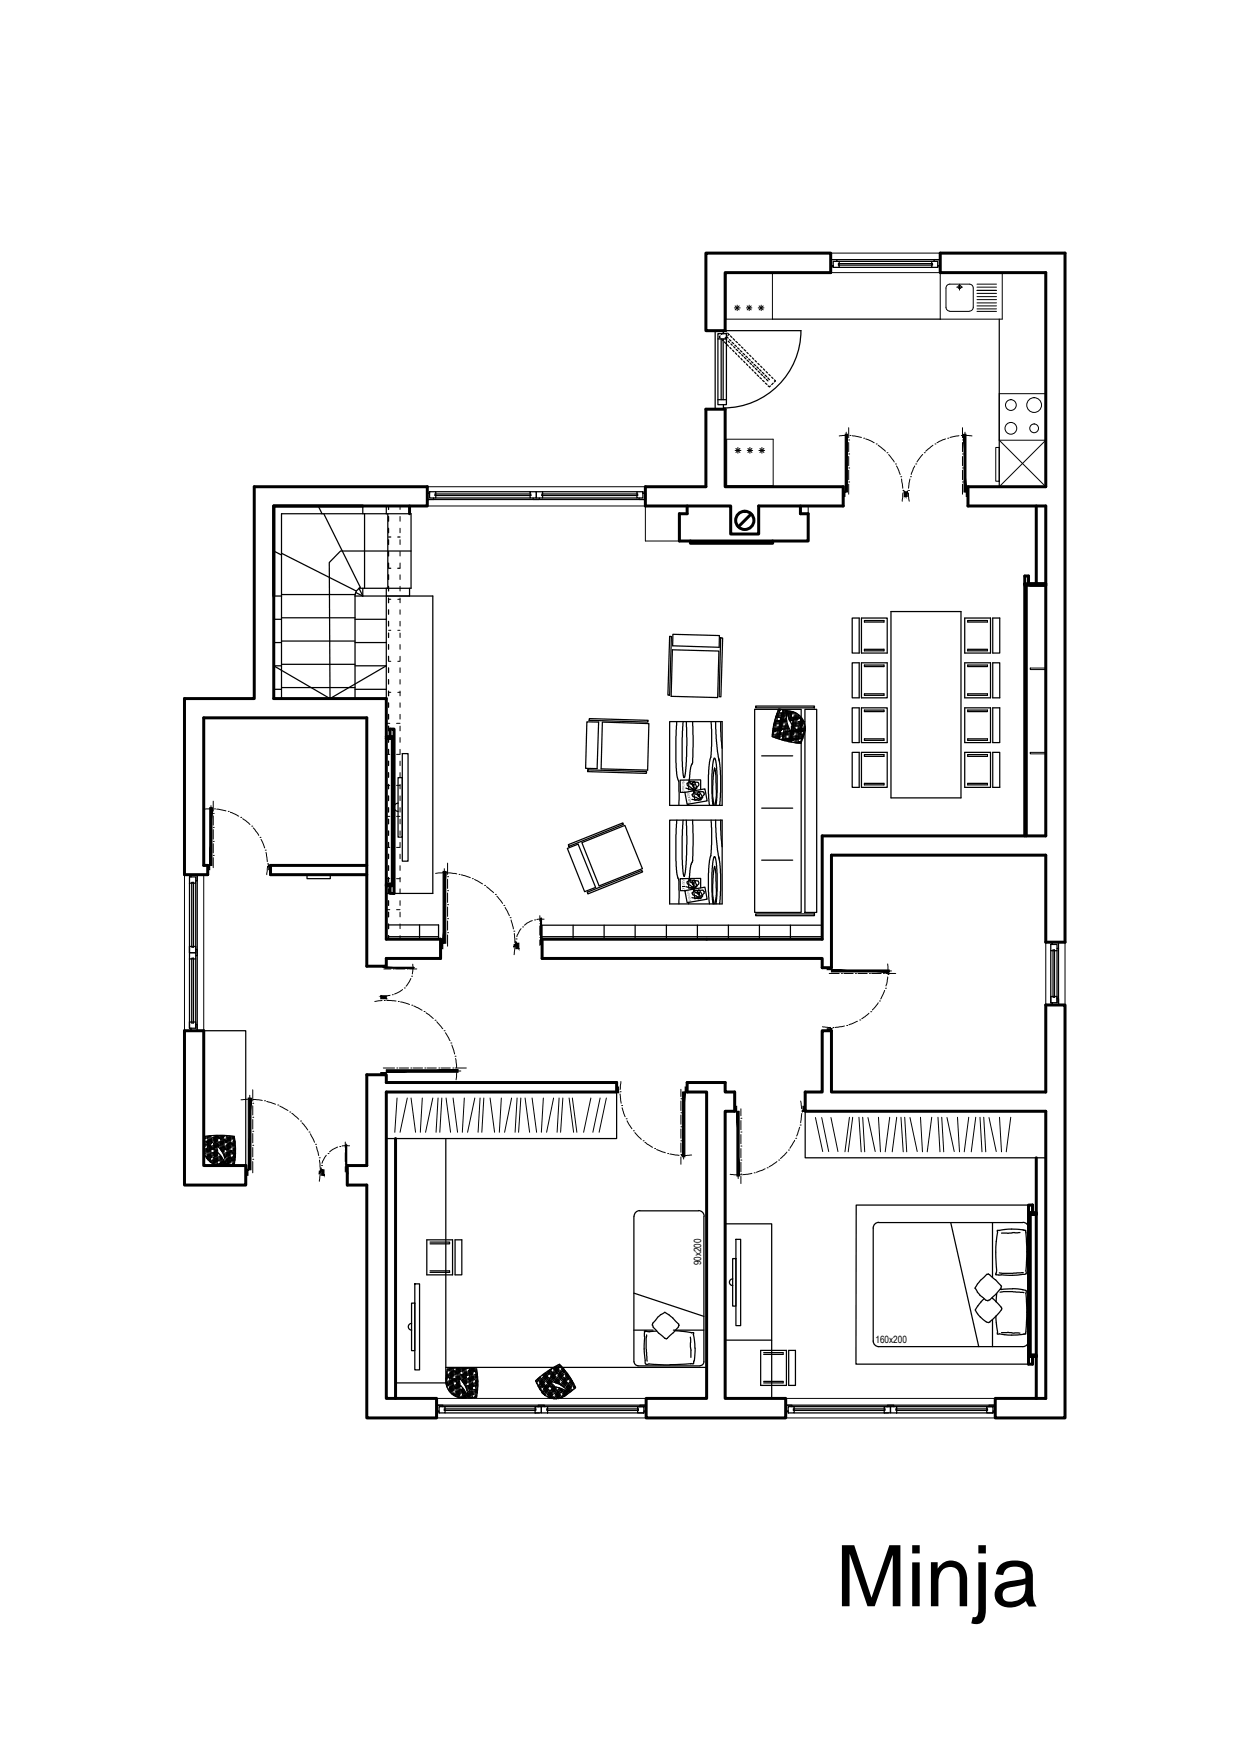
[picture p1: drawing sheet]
<svg xmlns="http://www.w3.org/2000/svg" width="210mm" height="297mm" viewBox="0 0 210 297" stroke-linecap="round" stroke-linejoin="round" font-family="sans-serif">
<defs><g id="words">
<text font-size="14.4" x="141.5" y="271.9">Minja</text>
<g font-size="1.7">
<text x="118.7" y="214.2" transform="rotate(-90 118.7 214.2)">90x200</text>
<text x="148.2" y="227.3">160x200</text>
</g>
</g></defs>
<!-- layer: zid -->
<g fill="none" stroke="#000" stroke-width=".51">
<path d="M119.5 42.8h21.1v3.3h-17.8v9.9h-3.3zM159.2 42.8h21.1v116.7h-3.3v-14.8h-36.3v19.1h-1.5v-1.6h-47.4v-3.2h47.4v-17.5h37.8v-55.9h-13.1v-3.2h13.1v-36.3h-17.8zM119.5 69.3h3.3v13.1h19.9v3.2h-14.3v4.8h-4.7v-4.8h-14.5v-3.2h10.3zM43 82.4h29.3v3.2h-26v32.6h19.1v40.8h9.2v3.2h-9.2v1.3h-3.3v-42h-27.6v25h.7v1.5h-4v-29.8h11.8zM61.4 85.6h-15.1v15.3M69.3 85.6v1.4M116.3 85.6v1.4h-1.3v4.6h21.8v-4.6h-1.3v-1.4M116.9 91.6v.3h13.9v-.3M127.2 87l-2.2 2.2M173.5 98.8h3.5v.3h-3.5zM173.7 99.1v42.4M174.1 98.8v-1.3h-.6v44"/>
<path d="M174.4 98.8h2.6M174.4 99.1h2.6M175.4 85.6v13.2M66 124.7v-1.3h.7v27.8h-.7v-1.3M66.4 125h-1h1v-.3h-1h1v25.2h-1h1v-.3h-1h1M62.1 146.5h-16.3v1.5h16.3M31.2 174.5h3.3v22.8h7.1v3.3h-10.4zM139.2 174.5h1.5v10.3h36.3v-14.7h3.3v69.9h-11.8v-3.3h8.5v-48.6h-40.7v-3.3h2.9zM62.1 181.9h3.3v1.3h39v1.6h-39v51.9h8.5v3.3h-11.8v-39.4h-3.3v-3.3h3.3zM67 192.7v44M116.3 183.2h6.5v1.6h1.6v3.3h-1.6v48.6h10.2v3.3h-23.6v-3.3h10.2v-51.9h-3.3zM175.4 196v40.7"/>
<path d="M174.4 205.5h1h-1v-.2h1h-1v24.3M174.8 205.3v-1.3h-.7v26.9h.7v-1.1M174.4 229.6h1h-1M174.8 229.6v1.3M175.4 229.3h-1v.3h1"/>
<circle cx="126.1" cy="88.1" r="1.55"/>
</g>
<!-- layer: tanka -->
<g fill="none" stroke="#000" stroke-width=".21">
<path d="M121.1 56v13.1M121.5 56.5h1.5v12h-1.5zM121.5 57.4h1.5M121.9 56.9l-.2 .1 .2 .2M122.1 57.4v10.2M122.2 57.4l.2 .3M122.4 56.4l-.3 .2M122.4 57.4v10.2M122.5 56.5v-.5l13.1-.1a13.1 13.1 0 0 1-13.1 13.1M122.5 57.4l-.1 .2M122.6 56.1l.2-.1 .2 .2M122.6 57.9l.2 .2"/>
<path d="M123.1 58.3l.2 .3M123.2 56.4l.2 .2M123.3 57.2l-.3-.2-.2 .2 .2 .3M123.3 57.7l.2 .3M123.4 56.6l-.2 .2M123.5 57.5l.2 .2M123.6 58.8l.2 .3M123.6 56.9l.3 .2M123.7 58.2l.2 .2M123.9 58l.3 .2M124 59.3l.2 .2M124.1 57.3l.3 .3"/>
<path d="M124.2 58.7l.2 .2M124.4 58.4l.3 .2M124.5 59.7l.2 .3M124.6 57.8l.2 .2M124.6 59.1l.3 .3M124.9 58.9l.2 .2M125 58.3l.3 .2M125.1 59.6l.2 .2M125.3 59.4l.3 .2M125.5 58.7l.3 .2M125.8 59.8l.3 .2M126 59.2l.2 .2"/>
<path d="M126.4 59.6l.2 .3M130.8 54h28.4M141 44.2h1.1v1.1h-1.1zM141.7 44.2v-.3h-1.1v1.1h.4h-.4M141.7 43.9h17.5M141.9 44.6h15.9v.3h-15.9zM142.1 44.2h15.6M142.1 45.3h15.6M157.7 44.2h1v1.1h-1zM158.1 44.2v-.3h1.1v1.1h-.5M169.1 54v28.4M121.5 67.6h1.5"/>
<path d="M122.5 68.5v.6M125 60.2l.2 .3M125.4 60.7l.2 .2M125.5 60l.3 .3M125.9 61.1l.2 .3M126 60.5l.3 .2M126.3 60.3l.2 .2M126.4 61.6l.2 .2M126.5 61l.2 .2M126.7 60.7l.3 .3M126.8 62.1l.2 .2M126.9 60.1l.2 .2"/>
<path d="M126.9 61.4l.3 .3M127.2 61.2l.3 .2M127.3 62.5l.2 .3M127.4 60.6l.2 .2M127.4 61.9l.3 .2M127.7 61.7l.2 .2M127.7 63l.3 .2M127.8 61l.2 .3M127.9 62.4l.2 .2M128.1 62.1l.3 .3M128.2 63.5l.2 .2M128.3 61.5l.2 .2"/>
<path d="M128.3 62.8l.3 .3M128.6 62.6l.2 .2M128.6 63.9l.3 .2M128.8 62l.2 .2M128.8 63.3l.3 .2M129.1 63l.2 .3M129.1 64.4l.3 .2M129.2 62.4l.2 .3M129.3 63.8l.2 .2M129.5 63.5l.3 .3M129.6 64.9l.2 .2M129.7 62.9l.2 .2"/>
<path d="M129.7 64.2l.3 .3M130 64l.2 .3M130 65.3l.2 .2 .2-.2M130.2 63.4l.2 .2M130.6 63.8l.2 .3M130.9 64.9l-.3 .2M131.1 64.3l.2 .2-.2 .1M46.3 93.3l1.4 .6M47.7 93.6l12.6 6.4M53.9 85.6l.6 1.4M54.5 87h7.2v12.6h-.9l.6 1.3M54.5 87h-6.8v31.2"/>
<path d="M54.8 87l6.2 12.4-.7 .6-.2 .6M61.4 85.6v1.4M61.4 99.6v1.3M61.7 87h7.9v12.6h-7.9M65.4 85.6v1.4M65.4 99.6v18.6M65.6 87v12.6M65.8 85.6v.6M65.8 87.4v.8M65.8 89.4v.8M65.8 91.4v.8M65.8 93.3v.8"/>
<path d="M65.8 95.3v.8M65.8 97.3v.8M65.8 99.2v.8M65.8 90.9h.4M65.8 96.2h.4M67.3 90.9h.4M67.3 96.2h.4M69.3 99.6v1.3M69.6 93.3h-12l-1.9 1.9 .2 23-9.6-5.5h1.4M72.3 83.5h.4h-.4v1h1.1v-.2M72.3 84.5h36.9M72.7 83.2h1.1v1.1h-1.1z"/>
<path d="M73.6 83.6h16.3v.3h-16.3zM73.8 84.3h15.9M73.8 83.2h15.9M89.7 83.2h1.1v1.1h-1.1zM90.2 84.3v.2h1.1v-.2M90.8 83.2h1v1.1h-1zM91.7 83.6h16.2v.3h-16.2zM91.8 84.3h16M91.8 83.2h16M107.8 83.2h1v1.1h-1zM109.2 83.5h-.4h.4v1h-1v-.2M46.3 100.9h1.4"/>
<path d="M46.3 104.8h1.4M46.3 108.8h1.4M46.3 116.7h1.4M47.7 100.6h12.4M47.7 104.6h12.4M47.7 108.5h12.4M47.7 112.4h12.4M47.7 116.4h12.4M60.1 100.9h13.2v50.3h-7.9M60.1 104.8h5.3M60.1 108.8h5.3M60.1 112.7h5.3l-9.5 5.5"/>
<path d="M60.1 116.7h5.3M60.1 100.6v17.6M60.2 100.3l1.2 .6M65.8 101.2v.8M65.8 103.2v.8M65.8 105.2v.8M65.8 107.1v.8M65.8 109.1v.8M65.8 111.1v.7M65.8 113v.8M65.8 115v.8M65.8 117v.8"/>
<path d="M65.8 119v.7M113.4 107.7h.3l-.3 10-.3-.1zM113.8 110l7.9 .2-.2 7.9-7.9-.2zM113.9 107.4l7.9 .2-.1 2-7.8-.3zM122 108h.3l-.3 9.9h-.3zM127.9 119.5h10v.3h-10zM144.3 119.8h1.1v5.9h-1.1zM144.3 112.2h1.1v5.9h-1.1zM144.3 104.6h1.1v5.9h-1.1zM145.8 119.8h4.4v5.9h-4.4zM145.8 112.2h4.4v5.9h-4.4zM145.8 104.6h4.4v5.9h-4.4z"/>
<path d="M146.3 105h3.3v.3h-3.3zM146.3 109.9h3.3v.3h-3.3zM146.3 112.6h3.3v.2h-3.3zM146.3 117.4h3.3v.3h-3.3zM150.8 103.5h11.9v31.5h-11.9zM163.3 119.8h4.4v5.9h-4.4zM163.3 104.6h4.4v5.9h-4.4zM163.3 112.2h4.4v5.9h-4.4zM167.2 105h-3.4v.3h3.4M167.2 109.9h-3.4v.3h3.4M167.2 112.6h-3.4v.2h3.4M167.2 117.4h-3.4v.3h3.4"/>
<path d="M168 119.8h1.2v5.9h-1.2zM168 112.2h1.2v5.9h-1.2zM168 104.6h1.2v5.9h-1.2zM65.8 120.9v.8M65.8 122.9v.8M65.8 124.8v.8M65.8 126.8v.8M65.8 128.8v.8M65.8 130.8v.8M65.8 132.8v.7M65.8 134.7v.8M65.8 136.7v.8"/>
<path d="M65.8 138.6v.8M67.4 131.6h.7v10.1h-.7zM67.4 135.9a.7 .7 0 0 0-.7 .7 .7 .7 0 0 0 .7 .7M68.1 127.6h1v18.2h-1zM99.3 122.2h2l-.2 7.9-2-.1zM99.5 130.3l10 .3-.1 .3-9.9-.3zM99.8 121.6l9.9 .3v.3l-10-.3zM102 122.2l7.8 .3-.2 7.8-7.8-.2zM113.4 122.1h8.8v14.2h-8.8zM113.4 138.8h8.8v14.2h-8.8zM114.6 122.1l-.2 2.6v4.3l.1 2 .3 1a2.49 2.49 0 0 1 .1 1.6v2.7M114.6 138.8l-.2 2.5v4.4l.3 2.8a1.41 1.41 0 0 1 .2 1.3v3.2"/>
<path d="M115.6 122.1l-.1 2.8v3.9l.2 2.6a.16 .16 0 0 0 0 .2 .16 .16 0 0 0 .2 0 .16 .16 0 0 0 0-.2l.3-3.3 .1-3.2-.2-2.8M115.6 138.8l-.1 2.7v4l.1 2 .2 .8 .2-.7 .2-2.9 .1-3.2-.2-2.7M115.9 134.1l3.4-.6 .4 2.1-3.4 .5zM116.6 136.1v.2M116.6 132v1.6l.9-.2-.2-.8-.2 .1 .2 .4 .2-.4M117.2 122.1l.1 4.9a6.3 6.3 0 0 1-.4 3.1l-.2 1.6 .1 .9 .2 .2 .5-.6 .5 1.2-.5 .4-1.1-.8-.1-.4 .5-.3 1.4 .1 .1 .6-1.1 .8-1.1-.4M117.2 138.8l.1 2.3-.1 4.6M117.4 133.9l.2 1.5 .9-.4-.4-.7-.1 .1 .3 .4 .1-.4M117.5 133.8l.2 .6 .2 .1 .4-.6 .6 1.1-.3 .4-.8-.4-.5-.2-.2-.3 .5-.4 1.4-.1 .2 .2v.3l-.9 1-1.2-.2M118.6 133.6v-1.6h-3.5l.1 2.1h.8M120.4 122.1v5l-.1 1-.2 .9-.2 2.1v3.2l.2 2M120.4 138.8l.1 4.2-.6 4.8v3.2l.2 2"/>
<path d="M120.7 136.3l-.2-2v-3.3l.3-2.4a.19 .19 0 0 1 0-.2 .19 .19 0 0 1 .3 0 .19 .19 0 0 1 0 .2l.3 2.5v3.1l-.2 2.1M120.8 136.3l-.2-1.5v-1.7l.2-2.1 .2-1 .2 1.2 .1 2.6v.9l-.3 1.6M121.1 122.1l.1 2.9 .5 3.8M121.1 138.8l.1 2.8 .5 3.8M121.7 128.4l.3 2.8v2.9l-.2 2.2M122 122.2v2.4l.2 2.1M122 138.8v2.5l.2 2M127.7 120.1h7.9v34.3h-7.9zM128.9 136.8h5.3M128.9 127.9h5.3M130.7 124.4h2.9v1.2M130.7 124.6h2.2"/>
<path d="M130.8 123.7v1M130.8 123.8h.5M130.8 123.7h1.3M130.8 123.4h2.1M130.8 123.3h2.7M131 122.6v1.8M131 124.8h1.1M131 122.7h.3M131 122.5h1.1M131 122.3h1.9M131.1 122.1h2.1M131.2 121.8v1.9"/>
<path d="M131.3 121.6h.1M131.3 121.4h.8v3M131.3 121.2v1.7M131.3 124.4v.5M131.3 124.2h3.1M131.3 123.1h2.2M131.3 122h1.9M131.3 121.2h1.6M131.4 121h1.7M131.5 120.8h1.7M131.6 120.7v1.4M131.6 123.7v1.3"/>
<path d="M131.7 120.2v1.2M131.7 122.9v2.2M131.7 120.3h.4M131.8 120.1h.3M131.9 120.1v.6M131.9 122.1v3M132.1 125.1h3M132.1 124h3M132.1 122.9h1.3M132.1 121.8h1M132.1 120.7h1.1M132.3 120.7v3"/>
<path d="M132.3 125.1v.1M132.5 120.1v2.8M132.5 124.4v.9M132.7 120.2v1.9M132.7 123.7v1.6M132.7 125.3h1.7M132.9 120.2v1.2M132.9 122.9v2.4M132.9 123.8h3M132.9 122.7h.4M132.9 121.6h.2M132.9 120.4h1.2"/>
<path d="M133 120.2v.5M133 122.1v3M133.3 122.4v2M133.3 120.7h1.3M133.3 120.8h1.1M133.3 121h.3M133.4 120.7v.6M133.4 123v.7M133.4 125.1v.4M133.5 125.5h.1M133.5 121.6h2.2M133.5 121.8h1.6"/>
<path d="M133.6 120.4v1.5M133.6 124.8h2.3M133.6 123.7h2.7M133.6 121.4h2M133.6 122h.8M133.8 123.6a3.9 3.9 0 0 1-.6-3.1l.2 .6a6 6 0 0 0 2.1 3.2M133.8 120.4v1.7M133.8 123.7v1.9M133.9 122.5h2.3M134 120.4v1M134 122.9v2.7M134 122.7h1.9"/>
<path d="M134.1 122.9h1v2.9M134.2 120.5v.2M134.2 122.1v3M134.3 123.1h.1M134.3 120.5a2.98 2.98 0 0 1 2 3M134.3 120.5l-2.5-.5-.8 2.6-.3 2M134.4 121.4v3M134.4 124.6h1.6M134.4 122.3h1.7M134.4 121.2h1M134.6 120.7v3M134.6 125.1v.6h1"/>
<path d="M134.6 123.4h1.7M134.7 120.7v2.2M134.7 124.4v1.3M134.9 120.8v1.3M134.9 123.7v2.1M135.1 120.9v.5M135.1 125.5h.6M135.1 124.4h.9M135.1 123.3h1.2M135.1 122.1h.9M135.1 121h.1M135.3 122.1v3"/>
<path d="M135.5 121.4v3M135.7 121.5v2.2M135.7 125.1v.3M135.9 121.8v1.1M135.9 124.4v.6h-3M135.9 124.2h.2M135.9 123.1h.4M135.9 122h.1M136 122.1h.1M136 123.7v.7M136.2 122.9v.8M136.3 120.1h1.9v34.3h-1.9z"/>
<path d="M136.3 123.6l-.7 2.2-2.2-.3-2.7-.8M144.3 127.3h1.1v6h-1.1zM145.8 127.3h4.4v6h-4.4zM146.3 120.2h3.3v.2h-3.3zM146.3 125.1h3.3v.2h-3.3zM146.3 127.7h3.3v.3h-3.3zM146.3 132.6h3.3v.2h-3.3zM163.3 127.3h4.4v6h-4.4zM167.2 120.2h-3.4v.2h3.4M167.2 125.1h-3.4v.2h3.4M167.2 127.7h-3.4v.3h3.4M167.2 132.6h-3.4v.2h3.4"/>
<path d="M168 127.3h1.2v6h-1.2zM32.1 148.4h1v1.1h-1zM32.1 149.5v11.7M32.3 148.4v-.4h1.1v1.1h-.3M32.5 149.4h.3v10.9h-.3zM33.1 149.5v11.7M33.4 148v26.5M52 148v.7h3.9v-.7M65.8 158.5h8.4M65.8 156.5h8.4v2.4M65.8 140.6v.8M65.8 142.6v.8"/>
<path d="M65.8 144.6v.7M65.8 146.5v.8M65.8 148.5v.8M65.8 150.5v.8M65.8 152.4v.8M65.8 154.4v.8M65.8 156.4v.8M65.8 158.4v.6M71 156.5v2.4M91.8 156.6h47.4M91.8 158.5h47.4M96 143.6l1.9-.7 2.9 7.3-1.8 .7z"/>
<path d="M96.2 143l9.2-3.7 .1 .2-9.2 3.8zM97 156.6v2.4M98.5 142.6l7.3-2.9 2.9 7.3-7.3 2.9zM99.4 151l9.3-3.7 .1 .3-9.3 3.7zM102.3 156.6v2.4M107.5 156.6v2.4M112.8 156.6v2.4M115.9 150.7l3.4-.5 .4 2-3.4 .6zM116.6 152.7v.3M116.6 148.7v1.6l.9-.3-.2-.7h-.2l.2 .5 .2-.4M117.2 146l-.3 .5-.2 2.2 .1 .5 .2 .2 .5-.5 .5 1.1-.5 .5-.6-.6-.5-.3-.1-.3 .5-.4 1.4 .2 .1 .5-1.1 .8-1.1-.3M117.2 145.6v.3"/>
<path d="M117.4 150.5l.2 1.6 .9-.5-.4-.6h-.1l.3 .5 .1-.5M117.5 150.5l.2 .5 .2 .2 .4-.6 .6 1-.3 .5-.8-.5-.5-.1-.2-.4 .5-.4h1.4l.2 .2v.3l-.9 .9-1.2-.2M118.1 156.6v2.4M118.6 150.3v-1.6h-3.5l.1 2h.8M120.7 153l-.2-2v-3.3l.2-1.9a.8 .8 0 0 1 .3-.8l.3 1.1 .1 1.7v3l-.2 2.2M120.8 153l-.2-1.5v-1.8l.2-2 .2-1.1 .2 1.2 .1 2.7v.9l-.3 1.6M121.7 145l.3 2.9v2.8l-.2 2.3M123.3 156.6v2.4M127.9 154.7h10v.3h-10zM128.6 156.6v2.4M128.9 145.6h5.3M133.8 156.6v2.4"/>
<path d="M177.9 159.9h1v1h-1zM178.1 159.5v.4v-.4h1.1v1h-.3M32.1 173h1v1h-1zM32.1 161.2h1v1.1h-1zM32.1 160.2h1v1h-1zM32.1 162.3v11.7M32.5 162.2h.3v10.9h-.3zM33.1 173.4h.3v1.1h-1.1v-.5v.5M33.1 160.7h.3v1.1h-.3M33.1 162.3v11.7M34.5 174.5h7.1v22.8M177.9 168.7h1v1h-1z"/>
<path d="M177.9 160.9v8.8M178.3 160.8h.2v8h-.2zM178.9 169h.3v1.1h-1.1v-.4v.4M178.9 160.9v8.8M179.2 160.5v9.6M34.5 194.8a2.98 2.98 0 0 0 2.6 2.5M34.5 194.6l.2 .8M34.6 192.8l.1 .3M34.7 192.5l1-.2 .1 .5M34.7 192.3l-.2 2.3M34.7 192.3l2.2-.1 2.8 .1M34.7 194l-.2 .1"/>
<path d="M35 195.1l-.4 .1M35 196.1h.1M35 195.3l.3 1.1M35 194.5l.5 2.1M35 193.8l.8 2.9M35.1 193l.7 2.9M35.1 192.3l.7 2.9 .9-.3M35.1 193.8a6 6 0 0 1 3.1 3.2 3.9 3.9 0 0 0-1.3-2.9M35.2 192.6l-.5 .1M35.2 196.2v.1M35.3 192.3l.5 2.1M35.4 193.7l-.9 .2 .2 .7"/>
<path d="M35.5 192.3l.3 1.3M35.7 194.8l-1.2 .2M35.9 195.9l-.9 .2M36.1 196.6l.1 .4M36.1 193.3l-1.6 .4M36.1 197h.1M36.1 195.8l.3 1.3M36.1 195l.5 2.2M36.1 194.3l.8 2.9M36.1 193.5l.8 2.9M36.2 192.7l.7 3M36.2 194.5l-1.7 .4"/>
<path d="M36.2 192.2l.7 2.7M36.4 192.2l.5 1.9M36.4 194.8h.1M36.6 192.2l.3 1.1 2.8-.6M36.6 195.5l-1.7 .4M36.7 192.2h-.1M36.8 193l-2.3 .5M36.8 192.2l.1 .4M36.9 195.1l-1.8 .4M36.9 196.6l-1.1 .3M37 195.2l-2.2 .5M37.1 194.1l-2.6 .6"/>
<path d="M37.2 197.2h.1M37.2 197.1v.2M37.2 196.3l.3 1M37.2 195.6l.4 1.7M37.2 194l.2 .6M37.2 193.3l.5 1.9M37.2 192.4l.8 3M37.4 192.2l.6 2.4M37.4 195.7l-.7 .2M37.5 195.8l.3 1.5M37.5 192.6l-2.9 .7 .1 .5M37.5 192.2l-1.6 .4"/>
<path d="M37.5 195.9l-1.5 .3M37.6 192.2l.4 1.6M37.6 196.3l-2 .4M37.6 196l-2.1 .6M37.7 193.7l-2.9 .7M37.8 196.3l.1 .6M37.8 192.2l.2 .9M37.9 196.6h-.2M38 192.2v.1M38 194.8l-.5 .1M38 196.7l-1 .3M38.1 196.9l-1.3 .3"/>
<path d="M38.2 192.2l-3 .8M38.3 195.9l-.3 .1M38.3 196.9l.1 .3M38.3 196.1l.3 1.1M38.3 195.3l.5 1.9M38.3 194.5l.7 2.7M38.3 193.8l.7 2.9M38.3 193l.7 2.9 .8-.2M38.3 192.2l.8 2.9M38.4 193.3l-2.9 .8M38.5 197l-1.2 .3M38.6 192.3l.5 2.1"/>
<path d="M38.7 194.4l-1.2 .3M38.8 192.3l.3 1.3M38.9 192.3l.2 .5M38.9 195.5l-.9 .3M39.1 193l-2.9 .7M39.2 196.6l-1.1 .3M39.4 192.4l-1.1 .2M39.4 194.1l-2.1 .5M39.4 196.6l.1 .5M39.4 195.8l.3 1.1M39.4 195l.3 1.4M39.4 194.3l.4 1.6"/>
<path d="M39.4 193.5l.5 1.7M39.4 192.7l.5 1.8M39.6 192.4l.2 1M39.6 192.4l.2 1.3v2.1l-.2 1.3-.3 .1M39.6 197.1l-2.4 .2M39.7 192.5l-2.1 .5M39.7 195.2l-1.8 .4M39.7 196.9l-.4 .1M39.7 195.5h.1M39.8 193.2l-.6 .1M39.8 193.4l-1.3 .3M39.8 196.1l-1.7 .4"/>
<path d="M39.8 196.3l-1.7 .4M39.8 193.6l-2 .5M39.8 193.8l-2.6 .6M39.8 195.9l-1.5 .4M39.9 194.4h-.4M39.9 194.6l-1.1 .2M39.9 194.7l-1.8 .5M39.9 194.9l-2.1 .5M75.5 192.7v41.4h-8.5M104.4 184.8v7.9h-39M136.3 188.1v7.9h40.7M70.2 217.3h.8v14.6h-.8z"/>
<path d="M72.2 209.8h4.4v6h-4.4zM72.8 210.2h3.3v.3h-3.3M72.8 215.1h3.3v.2h-3.3M77 209.8h1.2v6h-1.2zM107.3 218.9l11.9 3.9M107.3 205.9v24.6M108.3 204.9h9.9M108.3 204.9a.95 .95 0 0 0-1 .9M118.2 204.9a.95 .95 0 0 1 1 .9M119.2 205.9v24.6M122.8 207.1h7.8v19.7M124 213h.6v8.1h-.6z"/>
<path d="M124 216.5a.57 .57 0 0 0-.5 .5 .57 .57 0 0 0 .5 .6M124.6 209.8h.8v14.6h-.8zM147.8 207.9v19.1M148.7 206.9h24.4M148.8 206.9a.95 .95 0 0 0-1 .9M160.9 206.9l4.8 21M165.1 218l.4 .7M165.4 218.7l.5 .6M165.9 219.2l1 .9M166 216.7l-1 1.3M166.6 219.8l-1.1 1.2M167.1 215.7l-1.1 1"/>
<path d="M167.1 215.7l.2-.1 .2 .1 1 .9M168 219.7l.4 .4a3.4 3.4 0 0 1 1.2 1.5l-.1 .1M168 206.9v9.3M168 219.6v.2M168.5 216.6l.9 1M168.6 210.1v2.3l.1 2.6M168.7 215.1l-.1 .3a.21 .21 0 0 0 0 .4 .21 .21 0 0 0 .3 0h.6M168.7 218.9h.1M168.7 219l-.1 1.3M169.1 208.3l-.3-.1-.2 1.9M169.3 218.2l.2 .1M169.3 218.7l2.1-.1 1.9 .2"/>
<path d="M169.4 217.6l.1 .2M169.5 217.8l-.1 .2-.8 1.1-1.1 .9-.3 .1M171.4 218.1l-1.9 .1M171.4 218.1l1.8 .2M172.7 208.6l-3.2 .1M173.1 218.3l.4 .1a.24 .24 0 0 1 .2 .1 .24 .24 0 0 1 0 .2l-.1 .2M173.1 208.2h.3M173.2 206.9a.95 .95 0 0 1 .9 .9M173.2 215.7l-1.8 .2-1.9-.1M173.2 208.2l-2.2-.2-1.8 .3M173.2 215.4l-1.7 .1-2.4-.1M173.3 208.2h.3v.3"/>
<path d="M173.6 208.5l.1 .2M173.6 215.1l.1 .5-.6 .1M173.7 208.7l.1 3.1-.1 3.3M173.7 218.9l.1 3.2-.1 3.2M174.1 207.9v19.1M174.8 204h-29.9v26.9h29.9v-1.1M69.7 220.6h.5v8h-.5zM69.7 224a.57 .57 0 0 0-.6 .6 .57 .57 0 0 0 .6 .5M73.9 237.8h35.5M74.3 238.1h1v1h-1zM75 238.1v-.3h-1.1v1h.4h-.4M75.2 238.5h15.5v.2h-15.5z"/>
<path d="M75.3 238.1h16M75.3 239.1h16M75.5 231.4h44.1M75.5 234.1a2.98 2.98 0 0 0 2.7 2.5M75.5 233.9l.2 .9M75.6 232.2l.1 .3M75.7 231.9l1-.3 .1 .6M75.8 233.4l-.3 .1M76 234.5l-.4 .1M76.1 235.5h.1M76.1 234.7l.2 1.1M76.1 233.9l.5 2.1"/>
<path d="M76.1 233.1l.7 3M76.1 232.4l.7 2.9M76.1 231.7l.7 2.8 .9-.2M76.1 233.2a6 6 0 0 1 3.1 3.2M76.2 231.9l-.5 .2M76.3 235.6h-.1M76.3 231.7l.5 2M76.4 233l-.9 .3 .2 .7M76.5 231.6l.3 1.4M76.7 234.1l-1.1 .3M76.9 235.2l-.8 .3M77.1 236l.1 .4"/>
<path d="M77.1 232.7l-1.5 .3M77.1 236.3h.1M77.2 235.2l.3 1.3M77.2 234.4l.5 2.2M77.2 233.6l.7 3M77.2 232.9l.7 2.9M77.2 232.1l.7 2.9M77.2 233.8l-1.7 .4M77.2 231.6l.7 2.6M77.5 231.6l.4 1.9M77.5 234.1h.1M77.6 231.6l.3 1.1 2.8-.7"/>
<path d="M77.7 234.9l-1.8 .4M77.8 231.6h-.2M77.8 231.6l.1 .3M77.8 232.3l-2.2 .6M77.9 234.4l-1.8 .5M77.9 236l-1 .2M78 233.5a3.9 3.9 0 0 1 1.2 2.9M78 234.6l-2.2 .5M78.2 236.6h.1M78.2 236.5l.1 .1M78.2 235.7l.3 .9M78.3 234.9l.3 1.7"/>
<path d="M78.3 233.4l.1 .6M78.3 232.6l.4 1.9M78.3 231.8l.7 2.9M78.4 231.6l.6 2.4M78.4 235.1l-.6 .1M78.5 235.2l.4 1.4M78.5 232l-2.9 .7 .1 .5M78.6 231.6l-1.7 .3M78.6 235.2l-1.6 .4M78.6 231.6l.4 1.6M78.6 235.6l-1.9 .5M78.6 235.4l-2.1 .5"/>
<path d="M78.8 233.1l-3 .7M78.8 235.6l.1 .7M78.8 231.6l.2 .9M78.9 235.9l-.2 .1M79 231.6h.1M79 234.1l-.4 .2M79 236.1l-1 .2M79.1 236.3l-1.3 .3M79.2 231.6l-2.9 .7M79.3 235.2l-.3 .1M79.3 236.2l.1 .4M79.3 235.5l.3 1.1"/>
<path d="M79.3 234.7l.5 1.9M79.4 233.9l.6 2.7M79.4 233.1l.6 3M79.4 232.3l.6 2.9 .8-.1M79.4 231.6l.7 2.9M79.4 232.7l-2.9 .7M79.5 236.3l-1.2 .3M79.6 231.6l.5 2.1M79.7 233.8l-1.2 .3M79.8 231.6l.3 1.4M80 231.6l.1 .6M80 234.9l-1 .2"/>
<path d="M80.1 232.4l-2.9 .6M80.2 236l-1.1 .3M80.4 231.7l-1.1 .3M80.4 236l.1 .5M80.4 235.2l.3 1.1M80.4 234.4l.4 1.4M80.4 233.5l-2.1 .4M80.5 233.6l.3 1.6M80.5 232.9l.4 1.7M80.5 232.1l.4 1.7M80.6 231.7l.2 1M80.7 231.7l.2 2.7-.2 2.1"/>
<path d="M80.7 236.5l-2.5 .1M80.7 231.9l-2.1 .4M80.7 234.5l-1.8 .5M80.7 236.5l-.4 .1M80.7 231.7l-2.8-.2-2.2 .2-.2 2.3 2.6-.6M80.7 236.3h-.4M80.8 232.6l-.6 .1M80.8 232.8l-1.3 .3M80.8 235.5l-1.7 .4M80.8 235.7l-1.7 .4M80.8 233l-1.9 .4M80.8 233.1l-2.6 .7"/>
<path d="M80.8 234.9h.1M80.8 235.3l-1.4 .3M80.9 233.7l-.4 .1M80.9 233.9l-1.1 .3M80.9 234.1l-1.8 .4M80.9 234.3l-2 .5M90.6 238.1h1v1h-1zM90.7 233.7l1.1 2.1M90.8 234.1l.2 .2M91 233.5l2.1 1.9 .7-.7M91 234.6l.5 .4M91.1 233.3l1.6 1.5"/>
<path d="M91.1 238.1v-.3h1v.3M91.2 233.6l-.4 .5M91.3 233.2l.9 .9M91.3 234l2.2 2.1M91.3 235.1l.6 .5M91.6 238.1h1.1v1h-1.1zM91.6 235.1l-.1 .2M91.7 235.7l.7 .5M91.7 234.7l2.3 2M91.8 234.7a6 6 0 0 1 4.3 .9M91.8 233.5l-.4-.4-.7 .7M91.8 232.7l2 1.9"/>
<path d="M91.9 235.8a2.98 2.98 0 0 0 3.6 .6M92 232.6l1.4 1.3M92 234.4l-.7 .7M92.1 233.2l2.2 2M92.2 235.3l1.6 1.5M92.3 232.4l.3 .2M92.4 233.7l-1.1 1.3M92.5 233.8l2.2 2M92.5 235.8l-.3 .3M92.6 238.5h15.5v.2h-15.5zM92.6 236l.9 .7M92.7 238.1h16.7"/>
<path d="M92.7 239.1h16.3M92.7 233l-1.5 1.7M92.8 232.1l1.8 1.6M92.8 232.4l2.2 2M92.8 235.2l-.7 .8M92.9 234.5l2.3 2M92.9 232l-1.1 1.2M92.9 232l1.3 1.1M93 236.6h.1M93 234.6l-1.1 1.3M93.1 231.9l.7 .6M93.1 232.4l-2 2.2"/>
<path d="M93.2 233l1.5 1.3M93.2 231.8h.1M93.3 236.6h-.1M93.4 235.1l1.6 1.5M93.5 231.6l-2.1 2.3M93.5 233.9a3.9 3.9 0 0 1 2.7 1.7M93.5 233.8l-1.7 2M93.5 234.7h.1M93.6 231.6l2.2 1.9M93.7 233.6l.5 .5M93.7 235.9l-.7 .7M93.8 231.4l1.6 1.5"/>
<path d="M93.8 235.8l1 .8M93.9 231.4l1 .8M93.9 233.1l-2 2.2M94 234.7l-1.3 1.4M94 232.2l2.2 2 .6-.6M94 235.2l-1.1 1.3M94.1 231.3l.4 .3M94.2 234.8l-1.5 1.6M94.2 236.4l.4 .3M94.3 232.4l-2 2.3M94.4 232.8l2.3 2M94.5 231.1l-.8 .8"/>
<path d="M94.5 236.6l-.1 .1M94.6 234.9l1.3 1.2M94.6 231l.8 .6M94.6 231.7l-2 2.3M94.7 230.9l-2.4 1.5-1.7 1.3M94.7 230.9l1.4 1.6 1.3 2.4-1.9 1.5-.1-.2M94.8 231.3l1.3 1.2M94.8 231l-1.4 1.6M94.8 233.8l-.4 .4M94.8 235l-.5 .5M94.9 235l1.1 1M94.9 233.5l2 1.8"/>
<path d="M94.9 236l-.7 .8M94.9 231.1l-1.9 2.2-.9-.8h.1M95 235.6l.7 .6M95 235l-1 1.1M95.1 233.2l-.8 .9M95.2 235.1l-1.5 1.6M95.2 232l1.3 1.2M95.2 235.3l-1.3 1.5M95.3 234.1l1.5 1.3M95.3 231.6l-.4 .4M95.4 235.2l.5 .5M95.4 231.7l-.8 1"/>
<path d="M95.5 232.5l-1.4 1.6M95.5 236.3l-.1 .1M95.5 231.8l-1.3 1.5M95.6 234.6l-.2 .2M95.6 232.6l1.2 1.1M95.7 232l-1.8 2M95.7 235.3l-.2 .2M95.7 234.7l.9 .8M95.9 235.4l-.7 .8M96 233.9l-.7 .8M96 233.3l1.1 .9M96 232.5l-.3 .2"/>
<path d="M96 235.5l-.9 1.1M96.1 232.6l-.7 .8M96.2 235.4l.3 .2M96.3 232.7l-1.3 1.4M96.3 233.3l-1.2 1.3M96.3 232.9l-1.4 1.6M96.4 235.4l-.8 .9M96.5 233.9l.9 .8M96.7 233.4l-.1 .1M96.8 234.7l-.8 .8M96.9 233.7l-1 1.2M96.9 234.5l.5 .4"/>
<path d="M97 233.9l-1.2 1.3M97.1 234.1l-1.1 1.2M97.3 234.7l-.2 .2M97.4 234.8l-.2 .3M107.3 225.1h3.3M107.3 230.5a.66 .66 0 0 0 .7 .6M107.9 238.1h1.1v1h-1.1zM108 231.2h10.5M108.3 238.1v-.3h1.1v1h-.4h.4M109.2 230.3v.3a.28 .28 0 0 0 .1 .3 .28 .28 0 0 0 .3 0l.2-.1 3.6 .2M109.5 225.9l-.1 2.4 .1 2.1M109.9 225.4l-.5-.1a.19 .19 0 0 0-.3 0 .19 .19 0 0 0 0 .3l-.1 2.7 .2 2"/>
<path d="M110.5 224l-.1 .3 .2 .3M110.5 224.6l2.1 1.9M111.2 225.3l-1.3 .1M111.3 223l-.8 1M111.9 222.5l-.6 .5M112.5 222.1l-.6 .4M112.5 226.5l.3 .1M112.5 222.1l1.4 1 1 1M113 226.5l-.2 .1M114 225.6l-1 .9M114 225.1h5.2M114.3 225.2l2.8 .4"/>
<path d="M114.9 224.1l.1 .2-.2 .3M114.9 224.6l-.9 1M116.9 226.3l.1 3.4M116.9 230.8l-3.5 .2M117.1 225.6a.2 .2 0 0 1 .3 0 .2 .2 0 0 1 0 .2v.1M117.1 230.8h-.2M117.4 225.9l.2 2.3M117.4 230.5v.3h-.3M117.4 230.5h.1M117.5 230.3l-.1 .2M117.7 228.2l-.2 2.1M119.2 230.5a.66 .66 0 0 1-.7 .6"/>
<path d="M122.8 226.8h7.8v9.9M128.8 228.6h4.3v5.9h-4.3zM129.3 229.2h3.3M129.3 228.9h3.3M129.3 233.8h3.3M129.3 234.1h3.3M133 237.8h35.5M133.4 238.1h1v1h-1zM133.5 228.6h1.1v5.9h-1.1zM134.1 238.1v-.3h-1.1v1h.4h-.4M134.3 238.5h15.5v.2h-15.5zM134.4 238.1h16"/>
<path d="M134.4 239.1h16M147.8 227a.95 .95 0 0 0 1 .9h24.3M149.7 238.1h1v1h-1zM150.2 238.1v-.3h1.1v.3M150.7 238.1h1.1v1h-1.1zM151.7 238.5h15.5v.2h-15.5zM151.8 238.1h16.7M151.8 239.1h16.3M165.5 221l-.1 .2a.53 .53 0 0 0-.1 .9l.7 .8M165.9 222.9l.8 .6 .6 .3M166.9 220.1l.3 .1M167 238.1h1.1v1h-1.1z"/>
<path d="M167.4 238.1v-.3h1.1v1h-.4h.4M167.6 223.7l-.3 .2M168 223.4v4.5M168.6 222.8l.3 2.7M168.6 222.7l-1 1M168.9 225.5a.2 .2 0 0 0-.1 .3 .2 .2 0 0 0 .3 0M169.2 225.7l1.8 .3 2.2-.2M169.5 221.7l-.9 1M169.5 225.6h3.2M173.4 225.8h-.3M173.6 225.6v.2h-.3M173.7 225.3l-.1 .2"/>
<path d="M174.1 227a.95 .95 0 0 1-.9 .9"/>
</g>
<!-- layer: Sanitarije -->
<g fill="#000" stroke="#000" stroke-width=".17">
<path d="M143 83.3v.7h-.3zM142.7 83.3v.7l.3-.7z"/>
<path d="M153.1 83.3v.7h.3zM153.1 83.3h.3v.7z"/>
<path d="M153.6 83.3v.7h-.4zM153.2 83.3v.7l.4-.7z"/>
<path d="M163.6 83.3v.7h.3zM163.6 83.3h.3v.7z"/>
<path d="M35.5 146.5v.7h-.3zM35.2 146.5v.7l.3-.7z"/>
<path d="M45.5 146.5v.7h.3zM45.5 146.5h.3v.7z"/>
<path d="M64.5 168.7l.9 .3h-.9zM64.5 168.7l.9 .3v-.3z"/>
<path d="M64.8 168.7v.1l.4-.1zM64.8 168.8l.4-.1v.1z"/>
<path d="M64.8 163.5l.4 .2h-.4zM64.8 163.5l.4 .2v-.2z"/>
<path d="M75 159.6v1h-.4zM74.6 159.6v1l.4-1z"/>
<path d="M87.2 159.9v.3h-.2zM87 159.9v.3l.2-.3z"/>
<path d="M87.4 159.6v1h.4zM87.4 159.6h.4v1z"/>
<path d="M91.7 159.9v.3h.1zM91.7 159.9h.1v.3z"/>
<path d="M140 174.1v.4l.7-.4zM140 174.5l.7-.4v.4z"/>
<path d="M140 163.8l.7 .3h-.7zM140 163.8l.7 .3v-.3z"/>
<path d="M42 198v.9h-.4zM41.6 198v.9l.4-.9z"/>
<path d="M54.2 198.2v.3h-.2zM54 198.2v.3l.2-.3z"/>
<path d="M54.5 198v.9h.3zM54.5 198h.3v.9z"/>
<path d="M58.7 198.2v.3h.2zM58.7 198.2h.2v.3z"/>
<path d="M64.5 181.5v.4l.9-.4zM64.5 181.9l.9-.4v.4z"/>
<path d="M104.4 184l.3 .8v-.8zM104.4 184l.3 .8h-.3z"/>
<path d="M116 184h.3l-.3 .8zM116.3 184l-.3 .8h.3z"/>
<path d="M124.4 187.2l.3 .9v-.9zM124.4 187.2l.3 .9h-.3z"/>
<path d="M135.9 187.2h.4l-.4 .9zM136.3 187.2l-.4 .9h.4z"/>
</g>
<!-- layer: pregradni zidovi -->
<path d="M143.2 73.2v10.1M163.4 73.2v10.1M35.7 136.4v10.1M75.2 147v12.6M91.6 155.3v4.6M65.2 163.8h5M140.7 164.3h10.2M42.3 185.4v12.6M58.6 193.6v4.6M65.4 181.3h12.6M115.7 184.8v11.4M125 188.1v11.4" fill="none" stroke="#000" stroke-width=".17"/>
<!-- layer: raster -->
<g fill="none" stroke="#000" stroke-width=".17">
<path d="M143.5 73.7l-1.4 .1M143.7 79.2h.1M143.7 76.8h.1M143.7 74.5h.1M143.7 72.4v1.7M143.7 74.9v1.6M143.7 77.3v1.5M143.7 79.6v1.6M143.9 73.7h.1M144.3 73.7l1.5 .3M146.2 74.2h.1M146.5 74.3l1.5 .6"/>
<path d="M148.3 75.1h.1M148.7 75.4l1.2 1M150.1 76.6h.1M150.4 76.9l1 1.3M151.6 78.5h.1M151.8 78.9l.6 1.4M154.8 78.9l-.6 1.4M155 78.5h.1M156.2 76.9l-1 1.3M156.4 76.6h.1M157.9 75.4l-1.2 1M158.3 75.1h.1"/>
<path d="M160 74.3l-1.4 .6M160.4 74.2h.1M162.3 73.7l-1.5 .3M162.7 73.7h.1M162.9 79.2h.1M162.9 76.8h.1M162.9 74.5h.1M162.9 72.4v1.7M162.9 74.9v1.6M162.9 77.3v1.5M162.9 79.6v1.6M163.1 73.7l1.4 .1"/>
<path d="M143.7 81.6h.1M143.7 82v1.7M152.5 80.7h.1M152.6 81.1l.2 1.5M152.9 83h.1M152.9 83.4l-.2 1.4M153.8 83h.1M153.8 83.4l.1 1.4M154 81.1l-.2 1.5M154.1 80.7h.1M162.9 81.6h.1M162.9 82v1.7"/>
<path d="M35.9 136.9h-1.4M36.1 137.7h.1M36.1 135.6v1.7M36.1 138.1v1.6M36.3 136.9h.1M36.7 136.9l1.6 .3M38.6 137.3h.1M39 137.5l1.4 .6M40.8 138.3h.1M41.1 138.6l1.2 .9M42.6 139.8h.1M36.1 144.8h.1"/>
<path d="M36.1 142.4h.1M36.1 140h.1M36.1 140.4v1.6M36.1 142.8v1.6M36.1 145.2v1.7M42.9 140.1l.9 1.3M44 141.7h.1M44.2 142.1l.6 1.4M44.9 143.9h.1M45 144.3l.2 1.5M45.3 146.2h.1M45.3 146.6l-.1 1.4"/>
<path d="M75 147.7l-1.3 .1M75.4 147.7h.1M75.8 157.9h.1M75.8 155.5h.1M75.8 153.1h.1M75.8 150.7h.1M75.8 148.4h.1M75.8 147.7l1.5 .2M75.8 146.1v1.9M75.8 148.8v1.6M75.8 151.1v1.6M75.8 153.5v1.6"/>
<path d="M75.8 155.9v1.5M75.8 158.2v1.9M77.7 148h.1M78.1 148.1l1.5 .4M80 148.7h.1M80.3 148.8l1.4 .8M82 149.9h.1M82.4 150.1l1.2 1M83.8 151.4h.1M84.1 151.7l1 1.2M85.3 153.2h.1M85.5 153.6l.7 1.4"/>
<path d="M86.3 155.3h.1M86.5 155.7l.4 1.5M87 157.6h.1M87.1 158l.1 1.6M87.2 160h.1M87.3 159.3v1.3M87.4 158.9h.1M88.2 157.2l-.7 1.3M88.5 156.9h.1M90.1 155.8l-.9 .5-.4 .3M90.5 155.7h.1M91.4 158.7h.1"/>
<path d="M91.4 156.3h.1M91.4 155v.9M91.4 156.7v1.6M91.4 159.1v.9M92.1 155.6h-1.2M64.7 169.3l-1.3 .2M65 164h1.2M65.1 169.3h.1M65.5 169.3l1.5 .1M66 168.4l-1.6 .1M66.4 168.4h.1M66.6 164h.1"/>
<path d="M67 164h1.6M67.4 169.5h.1M67.8 169.6l1.5 .4M68.1 167.5l-.4 .3-.9 .4M68.4 167.2h.1M68.9 164h.1M69.3 164h1.3M69.5 165.6l-.8 1.3M69.7 165.2h.1M69.7 170.1h.1M69.9 163.2l-.1 1.6M70 170.3l1.4 .7"/>
<path d="M71.8 171.2h.1M72.1 171.4l1.2 1M73.6 172.7h.1M73.9 172.9l1.1 1.2M75.2 174.5h.1M75.4 174.8l.8 1.3M76.3 176.5h.1M76.5 176.9l.4 1.5M77 178.8h.1M77.1 179.2l.2 1.5M87.2 160.4l-.2 1.2M139.2 173.8l1.4 .1"/>
<path d="M140.4 164.8h1.7M141 173.9h.1M142.4 164.8h.1M142.9 164.8h1.5M142.9 173.7l-1.5 .2M143.3 173.6h.1M144.8 164.8h.1M145.1 172.8l-1.4 .6M145.2 164.8h1.6M145.5 172.6h.1M147.1 171.5l-1.2 .9M147.2 164.8h.1"/>
<path d="M147.4 171.2h.1M147.6 164.8h1.6M148.7 169.7l-1 1.2M148.9 169.4h.1M149.5 164.8h.1M149.8 167.6l-.7 1.5M149.9 167.3h.1M149.9 164.8h1.7M150.3 163.2v1.3M150.3 165.4l-.3 1.5M150.3 164.9h.1M42 186.1h-1.2"/>
<path d="M42.4 186.1h.1M42.8 196.2h.1M42.8 193.8h.1M42.8 191.5h.1M42.8 189.1h.1M42.8 186.7h.1M42.8 184.4v2M42.8 187.2v1.5M42.8 189.5v1.6M42.8 191.9v1.5M42.8 194.2v1.6M42.8 196.6v1.9"/>
<path d="M42.8 186.1l1.6 .2M44.8 186.3h.1M45.2 186.4l1.4 .5M47 187h.1M47.4 187.2l1.4 .8M49.1 188.2h.1M49.4 188.4l1.2 1M50.9 189.7h.1M51.1 190l1 1.3M52.3 191.6h.1M52.5 191.9l.7 1.4M53.4 193.7h.1"/>
<path d="M53.5 194.1l.5 1.5M54 196h.1M54.1 196.3l.1 1.6M54.2 198.7l-.2 1.2M54.2 198.3h.1M54.3 197.7v1.2M54.4 197.3h.1M55.2 195.5l-.7 1.4M55.5 195.2h.1M57.1 194.1l-1.3 .8M57.5 194.1h.1M58.4 197h.1"/>
<path d="M58.4 194.6h.1M58.4 193.3v1M58.4 195.1v1.5M58.4 197.4v1M59.2 193.9l-1.3 .1M64.9 180.8h1.9M67.2 180.8h.1M67.6 180.8h1.6M69.5 180.8h.1M69.9 180.8h1.6M71.9 180.8h.1M72.3 180.8h1.6"/>
<path d="M74.3 180.8h.1M74.7 180.8h1.5M76.7 180.8h.1M77 180.8h1.9M77.3 181.5l-.1 1.3M77.3 181.1h.1M105 185.2l.1 1.5M105 184.8h.1M105.1 183l-.1 1.4M105.2 187.1h.1M105.3 187.5l.5 1.5M106 189.4h.1"/>
<path d="M106.2 189.7l.8 1.4M107.2 191.4h.1M107.5 191.7l1.1 1.1M108.9 193.1h.1M109.2 193.3l1.3 .9M110.8 194.4h.1M111.2 194.6l1.4 .5M113 195.2h.1M113.4 195.3l1.6 .2M115.3 186h.1M115.3 188.3h.1M115.3 190.7h.1"/>
<path d="M115.3 193.1h.1M115.3 195.4h.1M115.3 184.4v1.2M115.3 186.4v1.6M115.3 188.7v1.6M115.3 191.1v1.6M115.3 193.5v1.5M115.3 195.8v1.3M115.3 195.6h.1M117.1 195.5l-1.3 .1M123.6 198.8h1.3M125.3 198.8h.1"/>
<path d="M125.4 189.3h.1M125.4 191.6h.1M125.4 194h.1M125.4 196.3h.1M125.4 198.7h.1M125.4 187.7v1.1M125.4 189.7v1.5M125.4 192v1.6M125.4 194.4v1.6M125.4 196.7v1.6M125.4 199.1v1.2M127.3 198.6l-1.6 .2"/>
<path d="M127.7 198.5h.1M129.5 197.8l-1.5 .6M129.9 197.7h.1M131.5 196.6l-1.3 .9M131.8 196.3h.1M133.2 195l-1.1 1.1M133.5 194.6h.1M134.5 193l-.8 1.4M134.7 192.7h.1M135.4 190.8l-.5 1.5M135.5 190.4h.1M135.5 186.4l.2 1.3"/>
<path d="M135.7 188.5l-.2 1.5M135.7 188h.1"/>
</g>
<!-- layer: pregradni zidovi -->
<g fill="#000" stroke="#000" stroke-width=".17">
<path d="M143.5 73.5v9.8h-.4zM143.1 73.5v9.8l.4-9.8z"/>
<path d="M163.2 73.5v9.8h.3zM163.2 73.5h.3v9.8z"/>
<path d="M35.9 136.7v9.8h-.4zM35.5 136.7v9.8l.4-9.8z"/>
<path d="M75.5 147.5v12.1h-.5zM75 147.5v12.1l.5-12.1z"/>
<path d="M91.5 155.4v4.5h.2zM91.5 155.4h.2v4.5z"/>
<path d="M65.2 163.7l4.8 .2h-4.8zM65.2 163.7l4.8 .2v-.2z"/>
<path d="M140.7 164.2l9.8 .3h-9.8zM140.7 164.2l9.8 .3v-.3z"/>
<path d="M42.5 185.8v12.2h-.5zM42 185.8v12.2l.5-12.2z"/>
<path d="M58.5 193.8v4.4h.2zM58.5 193.8h.2v4.4z"/>
<path d="M65.4 181.1v.4l12.1-.4zM65.4 181.5l12.1-.4v.4z"/>
<path d="M115.5 184.8h.4l-.4 11zM115.9 184.8l-.4 11h.4z"/>
<path d="M124.7 188.1l.4 11v-11zM124.7 188.1l.4 11h-.4z"/>
</g>
<!-- layer: tanka -->
<g fill="#000">
<path d="M115.5 133.1h.4v.2h-.4l.4-.1-.1-.1zM115.5 133.4h.4zM115.5 133.5h.4l-.4 .1 .4 .2h-.4h.3zM115.5 133.9h.4v.2l-.1-.2h-.2v.2v-.2h-.1v.2zM116.4 135h.3l.2 .2-.4 .1 .3-.1v-.1zM116.5 135.4l.4-.1zM116.5 135.5h.4l-.3 .1 .4 .1-.4 .1 .3-.1zM116.6 135.8h.4v.2l-.1-.2h-.2l.1 .3-.1-.3-.1 .1v.2zM115.5 149.7h.3l.1 .2h-.4h.4l-.1-.2zM115.5 150.1h.4zM115.5 150.2h.4h-.4l.4 .3h-.4l.3-.1zM115.5 150.5h.4v.2l-.1-.2h-.2v.2v-.2h-.1v.2z"/>
<path d="M116.4 151.7h.4l.1 .1-.4 .2 .3-.1v-.2zM116.5 152.1l.4-.1zM116.5 152.2l.4-.1-.3 .1 .4 .2h-.4h.3zM116.6 152.5l.4-.1v.3l-.1-.2h-.2l.1 .2-.1-.2h-.1v.2z"/>
<path d="M115.5 132.4v.3l.2-.1 .2 .1-.2-.2 .2-.1zM115.5 132.5h.2v.1l-.1 .1z"/>
<path d="M115.4 132.2l.5 .2-.1-.1 .1-.3zM115.4 132.2l.4-.1v.2z"/>
<path d="M115.5 132.8l.1 .2h.2a.19 .19 0 0 0-.1-.3 .19 .19 0 0 0-.2 .1zM115.5 132.8h.3l.1 .1-.3 .1z"/>
<path d="M116.4 134.5v.2l.2-.2 .2 .1-.2-.1v-.1h.1zM116.4 134.5h.1v.1h-.1z"/>
<path d="M116.2 134.2l.5 .1h-.1l.1-.3zM116.3 134.2l.3-.1v.2z"/>
<path d="M116.4 134.7l.1 .3h.3l-.1-.3zM116.5 134.8a.13 .13 0 0 1 .2 0 .13 .13 0 0 1-.2 0z"/>
<path d="M115.5 149.1l.1 .3 .1-.2 .2 .2-.2-.2v-.1h.2zM115.5 149.1h.2l-.1 .2h-.1z"/>
<path d="M115.4 148.8l.5 .2h-.1l.1-.3zM115.4 148.8h.4v.2z"/>
<path d="M115.6 149.4a.2 .2 0 0 0 0 .2 .2 .2 0 0 0 .3 0v-.2zM115.5 149.5l.3-.1 .1 .2h-.3z"/>
<path d="M116.4 151.1v.2l.2-.1 .2 .1-.2-.1 .1-.2zM116.4 151.1h.1v.2h-.1z"/>
<path d="M116.2 150.8l.5 .2-.1-.1 .1-.3zM116.3 150.9l.3-.2v.2z"/>
<path d="M116.5 151.4a.15 .15 0 0 0 0 .2 .15 .15 0 0 0 .2 0h.1v-.2zM116.4 151.4h.3l.1 .1-.3 .1z"/>
</g>
<!-- layer: izgled -->
<g fill="none" stroke="#000" stroke-width=".17">
<path d="M140.6 46.1h18.6M140.6 42.8h18.6M65.4 85.6h.6M67.1 85.6h.6v.6M67.7 87.4v.8M67.7 89.4v.8M67.7 91.4v.8M67.7 93.3v.8M67.7 95.3v.8M67.7 97.3v.8M67.7 99.2v.8M72.3 82.4h36.9"/>
<path d="M72.3 85.6h36.9v6h5.8M136.8 85.6v1.4M65.8 101.4h.4M65.8 106.7h.4M65.8 111.9h.4M65.8 117.2h.4M67.3 101.4h.4M67.3 106.7h.4M67.3 111.9h.4M67.3 117.2h.4M67.7 101.2v.8M67.7 103.2v.8"/>
<path d="M67.7 105.2v.8M67.7 107.1v.8M67.7 109.1v.8M67.7 111.1v.7M67.7 113v.8M67.7 115v.8M67.7 117v.8M67.7 119v.7M174.4 113.1h2.6v.2h-2.6zM65.4 122.4h.6M65.4 127.7h.6M65.4 132.9h.6"/>
<path d="M65.4 138.2h.6M67.1 122.4h.6M67.1 127.7h.6M67.1 132.9h.6M67.1 138.2h.6M67.7 120.9v.8M67.7 122.9v.8M67.7 124.8v.8M67.7 126.8v.8M67.7 128.8v.8M67.7 130.8v.8M67.7 132.8v.7"/>
<path d="M67.7 134.7v.8M67.7 136.7v.8M67.7 138.6v.8M174.4 127.3h2.6v.3h-2.6zM31.2 148v26.5M34.5 148v26.5M65.4 143.4h.6M65.4 148.7h.6M65.4 154h.6M65.8 156.5v.6M65.8 158.3v.6M67.1 143.4h.6"/>
<path d="M67.1 148.7h.6M67.1 154h.6M67.7 140.6v.8M67.7 142.6v.8M67.7 144.6v.7M67.7 146.5v.8M67.7 148.5v.8M67.7 150.5v.8M67.7 152.4v.8M67.7 154.4v.8M67.7 156.4v.8M67.7 158.4v.6"/>
<path d="M91.8 156.6v2.4M177 159.5v10.6M180.3 159.5v10.6M73.9 240h35.5M73.9 236.7h35.5M133 240h35.5M133 236.7h35.5"/>
</g>
<!-- layer: prozori -->
<path d="M158.7 45h.5M32.3 148v.4" fill="none" stroke="#000" stroke-width=".17"/>
<!-- layer: NAMESTAJ -->
<path d="M167.2 105v.3M167.2 109.9v.3M167.2 112.6v.2M167.2 117.4v.3M167.2 120.2v.2M167.2 125.1v.2M167.2 127.7v.3M167.2 132.6v.2M122.8 236.7h7.8M132.6 228.9v.3M132.6 233.8v.3" fill="none" stroke="#000" stroke-width=".17"/>
<!-- layer: srafura -->
<g fill="none" stroke="#000" stroke-width=".17">
<path d="M67.2 185.8l-.4 5.8M68.9 185.8l-1.2 5.8M69.6 185.8l.7 5.8M71.5 185.8l-.4 5.8M73.3 185.8l-1.3 5.8M74.2 185.8l-.4 5.8M74.8 185.8l-.3 5.8M75.5 185.8l.8 5.8M76.7 185.8l.8 5.8M78.6 185.8l-.3 5.8M80.4 185.8l-1.3 5.8M81.3 185.8l-.4 5.8"/>
<path d="M81.9 185.8l-.3 5.8M83 185.8l.7 5.8M84.9 185.8l-.4 5.8M86.6 185.8l-1.2 5.8M87.5 185.8l-.3 5.8M88.2 185.8l-.4 5.8M88.9 185.8l.7 5.8M90.1 185.8l.7 5.8M92 185.8l-.4 5.8M93.7 185.8l-1.2 5.8M94.6 185.8l-.3 5.8M95.3 185.8l-.4 5.8"/>
<path d="M96.3 185.8l.8 5.8M96.9 185.8l.7 5.8M100 185.8l-1.2 5.8M101.6 185.8l-1.2 5.8M102.6 185.8l-1.2 5.8M138 189.1l1.3 5.8M139.1 189.1l1.2 5.8M140.7 189.1l1.1 5.8M143.8 189.1l-.8 5.8M144.3 189.1l-.7 5.8M145.4 189.1l.4 5.8M146 189.1l.4 5.8"/>
<path d="M146.9 189.1l1.3 5.8M148.7 189.1l.3 5.8M150.6 189.1l-.8 5.8M151.8 189.1l-.8 5.8M152.5 189.1l.4 5.8M153.1 189.1l.4 5.8M154 189.1l1.3 5.8M155.8 189.1l.4 5.8M157.7 189.1l-.7 5.8M158.8 189.1l.3 5.8M159.4 189.1l.4 5.8M160.3 189.1l1.2 5.8"/>
<path d="M162.1 189.1l.3 5.8M164 189.1l-.8 5.8M165.2 189.1l-.8 5.8M165.9 189.1l.3 5.8M166.5 189.1l.4 5.8M167.4 189.1l1.2 5.8M169.2 189.1l.3 5.8M171.1 189.1l-.8 5.8"/>
</g>
<!-- layer: Sanitarije -->
<g fill="none" stroke="#000" stroke-width=".17">
<path d="M122.9 46.1h7.9v7.9h-7.9zM124.3 52.1h1M124.4 51.8l.7 .7M124.8 51.6v1M125.1 51.8l-.7 .7M126.4 52.1h.9M126.5 51.8l.7 .7M126.8 51.6v1M127.2 51.8l-.7 .7M128.3 52.1h1M128.5 51.8l.7 .7M128.8 51.6v1"/>
<path d="M129.2 51.8l-.7 .7M159.2 46.1h10.5v7.9h-10.5zM160.8 52.7h3.3M160.8 52.7a.66 .66 0 0 1-.7-.7v-3.2a.66 .66 0 0 1 .7-.7h3.3a.66 .66 0 0 1 .6 .6v3.3a.66 .66 0 0 1-.6 .7M162 48.6h.9M162.4 48.1v1M165.4 52.3h3.3M165.4 51.8h3.3M165.4 51.3h3.3M165.4 50.7h3.3M165.4 50.2h3.3M165.4 49.1h3.3"/>
<path d="M165.4 49.7h3.3M165.4 48.6h3.3M165.4 52.7h3.3M165.4 48.1h3.3M123 74.3h7.9v7.9h-7.9zM124.4 76.2h1M124.6 75.9l.7 .7M124.9 75.7v1M125.3 75.9l-.7 .7M126.5 76.2h.9M126.6 75.9l.7 .7M126.9 75.7v1"/>
<path d="M127.3 75.9l-.7 .7M128.5 76.2h.9M128.6 75.9l.7 .7M129 75.7v1M129.3 75.9l-.7 .7M169.1 66.6h7.9v7.9h-7.9z"/>
<circle cx="162.4" cy="48.6" r=".28"/>
<circle cx="171.1" cy="72.5" r=".99"/>
<circle cx="171.1" cy="68.6" r=".91"/>
<circle cx="175.1" cy="68.6" r="1.25"/>
<circle cx="175.1" cy="72.5" r=".74"/>
</g>
<!-- layer: OKVIR -->
<path d="M168.6 75.7h.5v5.7h-.5zM169.1 74.5l7.9 7.9M177 74.5l-7.9 7.9" fill="none" stroke="#000" stroke-width=".17"/>
<use href="#words"/>
</svg>
